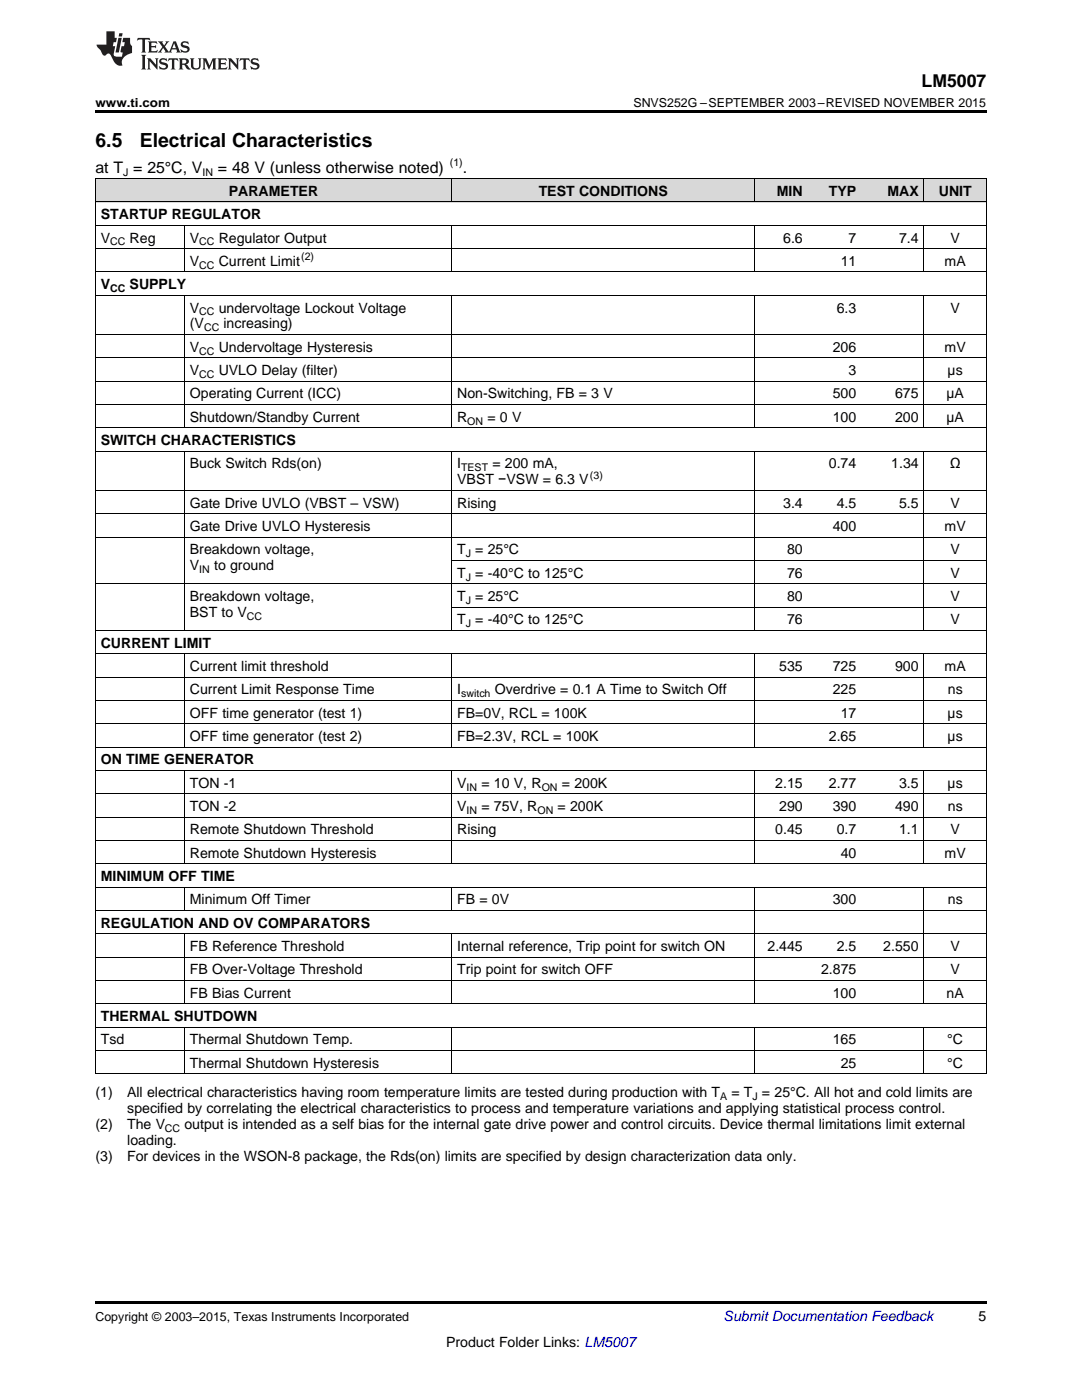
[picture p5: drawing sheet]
<svg xmlns="http://www.w3.org/2000/svg" width="216mm" height="279mm" viewBox="0 0 216 279" stroke-linecap="round" stroke-linejoin="round" font-family="sans-serif">
<defs><g id="words">
<g font-size="3.9">
<text x="19" y="29.3">6.5</text>
<text x="27.9" y="29.3">Electrical Characteristics</text>
</g>
<text font-size="3.5" x="183.9" y="17.3">LM5007</text>
<g font-size="3.2">
<text x="19" y="34.4">at T = 25°C, V</text>
<text x="43.5" y="34.4">= 48 V (unless otherwise noted)</text>
<text x="92.4" y="34.4">.</text>
</g>
<g font-size="2.8">
<text x="45.6" y="39.1">PARAMETER</text>
<text x="107.5" y="39.1">TEST CONDITIONS</text>
<text x="155" y="39.1">MIN</text>
<text x="165.4" y="39.1">TYP</text>
<text x="177.1" y="39.1">MAX</text>
<text x="187.3" y="39.1">UNIT</text>
<text x="20.1" y="43.7">STARTUP REGULATOR</text>
<text x="20.1" y="48.4">V</text>
<text x="25.9" y="48.4">Reg</text>
<text x="37.9" y="48.4">V</text>
<text x="37.9" y="53.1">V</text>
<text x="43.6" y="48.4">Regulator Output</text>
<text x="43.6" y="53.1">Current Limit</text>
<text x="156.3" y="48.4">6.6</text>
<text x="167.7" y="53.1">11</text>
<text x="169.3" y="48.4">7</text>
<text x="179.4" y="48.4">7.4</text>
<text x="188.5" y="53.1">mA</text>
<text x="189.7" y="48.4">V</text>
<text x="20.1" y="57.7">V</text>
<text x="25.9" y="57.7">SUPPLY</text>
<text x="37.9" y="62.4">V</text>
<text x="37.9" y="65.5">(V</text>
<text x="43.6" y="62.4">undervoltage Lockout Voltage</text>
<text x="44.6" y="65.5">increasing)</text>
<text x="167" y="62.4">6.3</text>
<text x="189.7" y="62.4">V</text>
<text x="37.9" y="70.2">V</text>
<text x="43.6" y="70.2">Undervoltage Hysteresis</text>
<text x="166.2" y="70.2">206</text>
<text x="188.5" y="70.2">mV</text>
<text x="37.9" y="74.9">V</text>
<text x="43.6" y="74.9">UVLO Delay (filter)</text>
<text x="169.3" y="74.9">3</text>
<text x="189.1" y="74.9">µs</text>
<text x="37.9" y="79.5">Operating Current (ICC)</text>
<text x="91.2" y="79.5">Non-Switching, FB = 3 V</text>
<text x="166.2" y="79.5">500</text>
<text x="178.6" y="79.5">675</text>
<text x="188.8" y="79.5">µA</text>
<text x="20.1" y="88.8">SWITCH CHARACTERISTICS</text>
<text x="37.9" y="84.2">Shutdown/Standby Current</text>
<text x="91.2" y="84.2">R</text>
<text x="97.3" y="84.2">= 0 V</text>
<text x="166.2" y="84.2">100</text>
<text x="178.6" y="84.2">200</text>
<text x="188.8" y="84.2">µA</text>
<text x="37.9" y="93.5">Buck Switch Rds(on)</text>
<text x="91.2" y="93.5">I</text>
<text x="98.2" y="93.5">= 200 mA,</text>
<text x="165.4" y="93.5">0.74</text>
<text x="177.8" y="93.5">1.34</text>
<text x="189.5" y="93.5">Ω</text>
<text x="37.9" y="101.3">Gate Drive UVLO (VBST – VSW)</text>
<text x="91.2" y="96.7">VBST −VSW = 6.3 V</text>
<text x="91.2" y="101.3">Rising</text>
<text x="156.3" y="101.3">3.4</text>
<text x="167" y="101.3">4.5</text>
<text x="179.4" y="101.3">5.5</text>
<text x="189.7" y="101.3">V</text>
<text x="37.9" y="106">Gate Drive UVLO Hysteresis</text>
<text x="166.2" y="106">400</text>
<text x="188.5" y="106">mV</text>
<text x="37.9" y="110.6">Breakdown voltage,</text>
<text x="37.9" y="113.8">V</text>
<text x="42.7" y="113.8">to ground</text>
<text x="91.2" y="110.6">T = 25°C</text>
<text x="157.1" y="110.6">80</text>
<text x="189.7" y="110.6">V</text>
<text x="37.9" y="119.9">Breakdown voltage,</text>
<text x="91.2" y="115.3">T = -40°C to 125°C</text>
<text x="91.2" y="119.9">T = 25°C</text>
<text x="157.1" y="115.3">76</text>
<text x="157.1" y="119.9">80</text>
<text x="189.7" y="115.3">V</text>
<text x="189.7" y="119.9">V</text>
<text x="37.9" y="123.1">BST to V</text>
<text x="91.2" y="124.6">T = -40°C to 125°C</text>
<text x="157.1" y="124.6">76</text>
<text x="189.7" y="124.6">V</text>
<text x="20.1" y="129.3">CURRENT LIMIT</text>
<text x="37.9" y="133.9">Current limit threshold</text>
<text x="155.5" y="133.9">535</text>
<text x="166.2" y="133.9">725</text>
<text x="178.6" y="133.9">900</text>
<text x="188.5" y="133.9">mA</text>
<text x="37.9" y="138.6">Current Limit Response Time</text>
<text x="37.9" y="143.2">OFF time generator (test 1)</text>
<text x="91.2" y="138.6">I</text>
<text x="91.2" y="143.2">FB=0V, RCL = 100K</text>
<text x="98.7" y="138.6">Overdrive = 0.1 A Time to Switch Off</text>
<text x="166.2" y="138.6">225</text>
<text x="167.7" y="143.2">17</text>
<text x="189.1" y="143.2">µs</text>
<text x="189.1" y="138.6">ns</text>
<text x="37.9" y="147.9">OFF time generator (test 2)</text>
<text x="91.2" y="147.9">FB=2.3V, RCL = 100K</text>
<text x="165.4" y="147.9">2.65</text>
<text x="189.1" y="147.9">µs</text>
<text x="20.1" y="152.5">ON TIME GENERATOR</text>
<text x="37.9" y="157.2">TON -1</text>
<text x="37.9" y="161.9">TON -2</text>
<text x="91.2" y="157.2">V</text>
<text x="91.2" y="161.9">V</text>
<text x="96.1" y="157.2">= 10 V, R</text>
<text x="96.1" y="161.9">= 75V, R</text>
<text x="111.3" y="161.9">= 200K</text>
<text x="112.1" y="157.2">= 200K</text>
<text x="154.7" y="157.2">2.15</text>
<text x="155.5" y="161.9">290</text>
<text x="165.4" y="157.2">2.77</text>
<text x="166.2" y="161.9">390</text>
<text x="178.6" y="161.9">490</text>
<text x="179.4" y="157.2">3.5</text>
<text x="189.1" y="157.2">µs</text>
<text x="189.1" y="161.9">ns</text>
<text x="37.9" y="166.5">Remote Shutdown Threshold</text>
<text x="91.2" y="166.5">Rising</text>
<text x="154.7" y="166.5">0.45</text>
<text x="167" y="166.5">0.7</text>
<text x="179.4" y="166.5">1.1</text>
<text x="189.7" y="166.5">V</text>
<text x="37.9" y="171.2">Remote Shutdown Hysteresis</text>
<text x="167.7" y="171.2">40</text>
<text x="188.5" y="171.2">mV</text>
<text x="20.1" y="175.8">MINIMUM OFF TIME</text>
<text x="20.1" y="185.1">REGULATION AND OV COMPARATORS</text>
<text x="37.9" y="180.5">Minimum Off Timer</text>
<text x="91.2" y="180.5">FB = 0V</text>
<text x="166.2" y="180.5">300</text>
<text x="189.1" y="180.5">ns</text>
<text x="37.9" y="189.8">FB Reference Threshold</text>
<text x="91.2" y="189.8">Internal reference, Trip point for switch ON</text>
<text x="153.1" y="189.8">2.445</text>
<text x="167" y="189.8">2.5</text>
<text x="176.2" y="189.8">2.550</text>
<text x="189.7" y="189.8">V</text>
<text x="37.9" y="194.5">FB Over-Voltage Threshold</text>
<text x="91.2" y="194.5">Trip point for switch OFF</text>
<text x="163.8" y="194.5">2.875</text>
<text x="189.7" y="194.5">V</text>
<text x="20.1" y="203.8">THERMAL SHUTDOWN</text>
<text x="37.9" y="199.1">FB Bias Current</text>
<text x="166.2" y="199.1">100</text>
<text x="188.9" y="199.1">nA</text>
<text x="20.1" y="208.4">Tsd</text>
<text x="37.9" y="208.4">Thermal Shutdown Temp.</text>
<text x="166.2" y="208.4">165</text>
<text x="189" y="208.4">°C</text>
<text x="37.9" y="213.1">Thermal Shutdown Hysteresis</text>
<text x="167.7" y="213.1">25</text>
<text x="189" y="213.1">°C</text>
<text x="19" y="218.9">(1)</text>
<text x="25.4" y="218.9">All electrical characteristics having room temperature limits are tested during production with T</text>
<text x="145.9" y="218.9">= T = 25°C. All hot and cold limits are</text>
<text x="19" y="225.3">(2)</text>
<text x="25.4" y="225.3">The V</text>
<text x="25.4" y="222.1">specified by correlating the electrical characteristics to process and temperature variations and applying statistical process control.</text>
<text x="36.8" y="225.3">output is intended as a self bias for the internal gate drive power and control circuits. Device thermal limitations limit external</text>
<text x="19" y="231.6">(3)</text>
<text x="25.4" y="231.6">For devices in the WSON-8 package, the Rds(on) limits are specified by design characterization data only.</text>
<text x="25.4" y="228.5">loading.</text>
<text x="195.3" y="263.6">5</text>
<text x="89" y="268.9">Product Folder Links: LM5007</text>
</g>
<text font-size="2.8" fill="#0000c8" x="144.4" y="263.6">Submit Documentation Feedback</text>
<g font-size="2.5">
<text x="19" y="21.4">www.ti.com</text>
<text x="126.4" y="21.4">SNVS252G –SEPTEMBER 2003–REVISED NOVEMBER 2015</text>
<text x="19" y="263.6">Copyright © 2003–2015, Texas Instruments Incorporated</text>
</g>
<g font-size="2.1">
<text x="24.6" y="35.1">J</text>
<text x="40.4" y="35.1">IN</text>
<text x="89.8" y="33.2">(1)</text>
<text x="22" y="49">CC</text>
<text x="39.8" y="49">CC</text>
<text x="39.8" y="53.6">CC</text>
<text x="60.1" y="51.9">(2)</text>
<text x="22" y="58.3">CC</text>
<text x="39.8" y="62.9">CC</text>
<text x="39.8" y="70.8">CC</text>
<text x="40.7" y="66.1">CC</text>
<text x="39.8" y="75.4">CC</text>
<text x="93.2" y="84.7">ON</text>
<text x="92" y="94.1">TEST</text>
<text x="117.7" y="95.5">(3)</text>
<text x="92.9" y="111.2">J</text>
<text x="39.8" y="114.4">IN</text>
<text x="92.9" y="115.9">J</text>
<text x="49.3" y="123.7">CC</text>
<text x="92.9" y="120.5">J</text>
<text x="92.9" y="125.2">J</text>
<text x="92" y="139.1">switch</text>
<text x="93.1" y="157.8">IN</text>
<text x="108.1" y="157.8">ON</text>
<text x="93.1" y="162.4">IN</text>
<text x="107.2" y="162.4">ON</text>
<text x="143.7" y="219.5">A</text>
<text x="150.1" y="219.5">J</text>
<text x="32.9" y="225.8">CC</text>
</g>
</g></defs>
<g fill="#d8d8d8">
<path d="M19 35.7h17.8v4.7h-17.8z"/>
<path d="M36.8 35.7h53.4v4.7h-53.4z"/>
<path d="M90.2 35.7h60.4v4.7h-60.4z"/>
<path d="M150.6 35.7h10.7v4.7h-10.7z"/>
<path d="M161.3 35.7h10.6v4.7h-10.6z"/>
<path d="M171.9 35.7h12.5v4.7h-12.5z"/>
<path d="M184.4 35.7h12.4v4.7h-12.4z"/>
</g>
<path d="M19 22h177.8v.5h-177.8zM19 214.3h.2zM90.1 214.3h.1zM150.5 214.3h.1zM161.2 214.3h.1zM171.8 214.3h.1zM184.3 214.3h.1zM196.7 214.3h.1zM19 259.7h177.8v.5h-177.8z" fill="#000"/>
<g fill="none" stroke="#000" stroke-width=".2">
<path d="M19 35.6l177.8 .1v178.6M19.1 35.7v178.6M90.1 35.7v4.7M150.5 35.7v4.7M184.3 35.7v4.7M19 58.9h177.8M19 54.3h177.8M19 49.6h177.8M19 45h177.8M19 40.3h177.8M36.8 45v9.3M36.8 58.9v26.5"/>
<path d="M90.1 45v9.3M90.1 58.9v26.5M150.5 45v9.3M150.5 58.9v26.5M184.3 45v9.3M184.3 58.9v26.5M19 76.1h177.8M19 71.4h177.8M19 66.8h177.8M19 97.9h177.8M19 90h177.8M19 85.4h177.8"/>
<path d="M19 80.7h177.8M36.8 90.1v35.8M90.1 90.1v35.8M150.5 90.1v35.8M184.3 90.1v35.8M19 116.5h177.8M19 107.2h177.8M19 102.5h177.8M90.2 111.8h106.6M19 139.8h177.8M19 135.1h177.8M19 130.5h177.8"/>
<path d="M19 125.8h177.8M36.8 130.5v18.7M90.1 130.5v18.7M90.2 121.2h106.6M150.5 130.5v18.7M184.3 130.5v18.7M19 158.4h177.8M19 153.8h177.8M19 149.1h177.8M19 144.4h177.8M36.8 153.8v18.6M90.1 153.8v18.6"/>
<path d="M150.5 153.8v18.6M184.3 153.8v18.6M19 177h177.8M19 172.4h177.8M19 167.7h177.8M19 163.1h177.8M36.8 177.1v4.7M90.1 177.1v4.7M150.5 177.1v23.3M184.3 177.1v23.3M19 195.7h177.8M19 191h177.8"/>
<path d="M19 186.4h177.8M19 181.7h177.8M36.8 186.4v14M90.1 186.4v14M19 214.3h177.8M19 209.6h177.8M19 205h177.8M19 200.3h177.8M36.8 205v9.3M90.1 205v9.3M150.5 205v9.3M184.3 205v9.3"/>
</g>
<g fill="#231f20">
<path d="M27.5 7.6l-.1 .5 .4-.2h.6v.1v2.1l-.2 .4h1l-.3-.4v-2.1l.1-.1h.5l.5 .2-.2-.5zM29.5 8.3l.2 .3v1.5l-.2 .4h1.8l.2-.6a1.04 1.04 0 0 1-1.3 .2v-.7h.6l.3 .2v-.6l-.3 .2h-.6v-.6l.8-.1 .4 .3-.2-.5zM31.5 8.3l.9 1.1-.9 1.1h.8l-.2-.2 .5-.7 .4 .7-.2 .2h1.5l-.1-.2 .1-.4h.9l.1 .4-.2 .2h1l-.3-.3-.7-1.9h-.5l-.9 2-.8-1 .9-1h-.8l.1 .3-.3 .5-.4-.6 .2-.2zM34.7 8.6l.4 1h-.7zM36.3 8.4a.63 .63 0 0 0-.2 .7 .63 .63 0 0 0 .6 .4l.6 .2 .1 .2a.75 .75 0 0 1-.7 .4 .75 .75 0 0 1-.6-.5l.1 .7 .1-.1a1.11 1.11 0 0 0 1.5-.6 1.13 1.13 0 0 0-1.2-.8l-.1-.4a1.04 1.04 0 0 1 1.2 .2l-.2-.5-.1 .1-.5-.2zM28.2 10.9l.2 .4v2.2l-.2 .4h1l-.3-.4v-2.2l.3-.4zM29.3 11.6l.3 .4v1.5l-.3 .4h.8l-.2-.4v-1.3l1.5 1.7v-1.9l.2-.4h-.7l.2 .4v.9l-1.1-1.3zM32 11.8a.62 .62 0 0 0-.2 .7 .62 .62 0 0 0 .6 .4l.6 .1 .1 .3a.76 .76 0 0 1-.7 .3 .76 .76 0 0 1-.6-.4l.1 .7 .1-.1a1.11 1.11 0 0 0 1.5-.6 1.13 1.13 0 0 0-1.2-.8l-.1-.4a1.04 1.04 0 0 1 1.2 .2l-.2-.6-.1 .1-.5-.1zM33.7 11.6l-.2 .6a.61 .61 0 0 1 .8-.3v1.6l-.2 .4h.9l-.2-.4v-1.6a.63 .63 0 0 1 .8 .3l-.2-.6zM35.6 11.6l.3 .4v1.5l-.3 .4h1l-.2-.2v-.8l.5 .2a.76 .76 0 0 0 1.2 .7l-1-1a.58 .58 0 0 0 .6-.5 .58 .58 0 0 0-.5-.6zM36.4 11.9h.1a.45 .45 0 0 1 .5 .1 .45 .45 0 0 1 .1 .5l-.7 .2zM37.9 11.6l.2 .2a2.17 2.17 0 0 0 .3 1.9 .99 .99 0 0 0 1.6-.6v-1.1l.2-.4h-.7l.2 .2a1.92 1.92 0 0 1-.2 1.8 .6 .6 0 0 1-.9-.5v-1.1l.2-.4zM40.4 11.6l.2 .4v1.5l-.2 .4h.7l-.2-.4v-1.4l.8 1.8 .8-1.8v1.4l-.2 .4h.9l-.2-.4v-1.5l.2-.4h-.8l-.6 1.5-.6-1.5zM43.4 11.6l.2 .4v1.5l-.2 .4h1.8l.2-.6a1.04 1.04 0 0 1-1.3 .1v-.6h.5l.4 .2v-.6l-.4 .2h-.5v-.7h.8l.3 .3-.1-.6zM45.5 11.6l.2 .4v1.5l-.2 .4h.7l-.2-.4v-1.3l1.5 1.7v-1.9l.2-.4h-.7l.2 .4v.9l-1.1-1.3zM47.9 11.6l-.1 .6a.61 .61 0 0 1 .8-.3v1.6l-.3 .4h1l-.3-.4 .1-1.6a.63 .63 0 0 1 .7 .3l-.1-.6zM50.2 11.8a.62 .62 0 0 0-.2 .7 .62 .62 0 0 0 .6 .4l.6 .1 .2 .3a.76 .76 0 0 1-.8 .3 .76 .76 0 0 1-.6-.4l.1 .7 .2-.1a1.11 1.11 0 0 0 1.5-.6 1.13 1.13 0 0 0-1.3-.8l-.1-.4a1.04 1.04 0 0 1 1.2 .2l-.1-.6-.2 .1-.5-.1z"/>
<path d="M21.2 6.3v2.6h-1.9l.1 .4 .7 .9a.91 .91 0 0 0 1 .8 .56 .56 0 0 1 .5-.3 .56 .56 0 0 1 .5 .3l.4 .8a1.53 1.53 0 0 0 1.9 1.2 1.54 1.54 0 0 1 1-2.1l.9-.3v-1.4a1.52 1.52 0 0 1-.3-1.6h-1.4l-.2 .8h.5l-.2 .8h-.4l-.2 1v.2l.4 .1-.2 .8a1.93 1.93 0 0 1-1.6-.3l.3-1.8h-.5l.2-.8h.4l.2-.8h-.4v-1.3zM23.6 7.6l-.6 2.9h.7l.6-2.9zM23.8 6.6l-.1 .7h.6l.2-.7z"/>
</g>
<use href="#words"/>
</svg>
